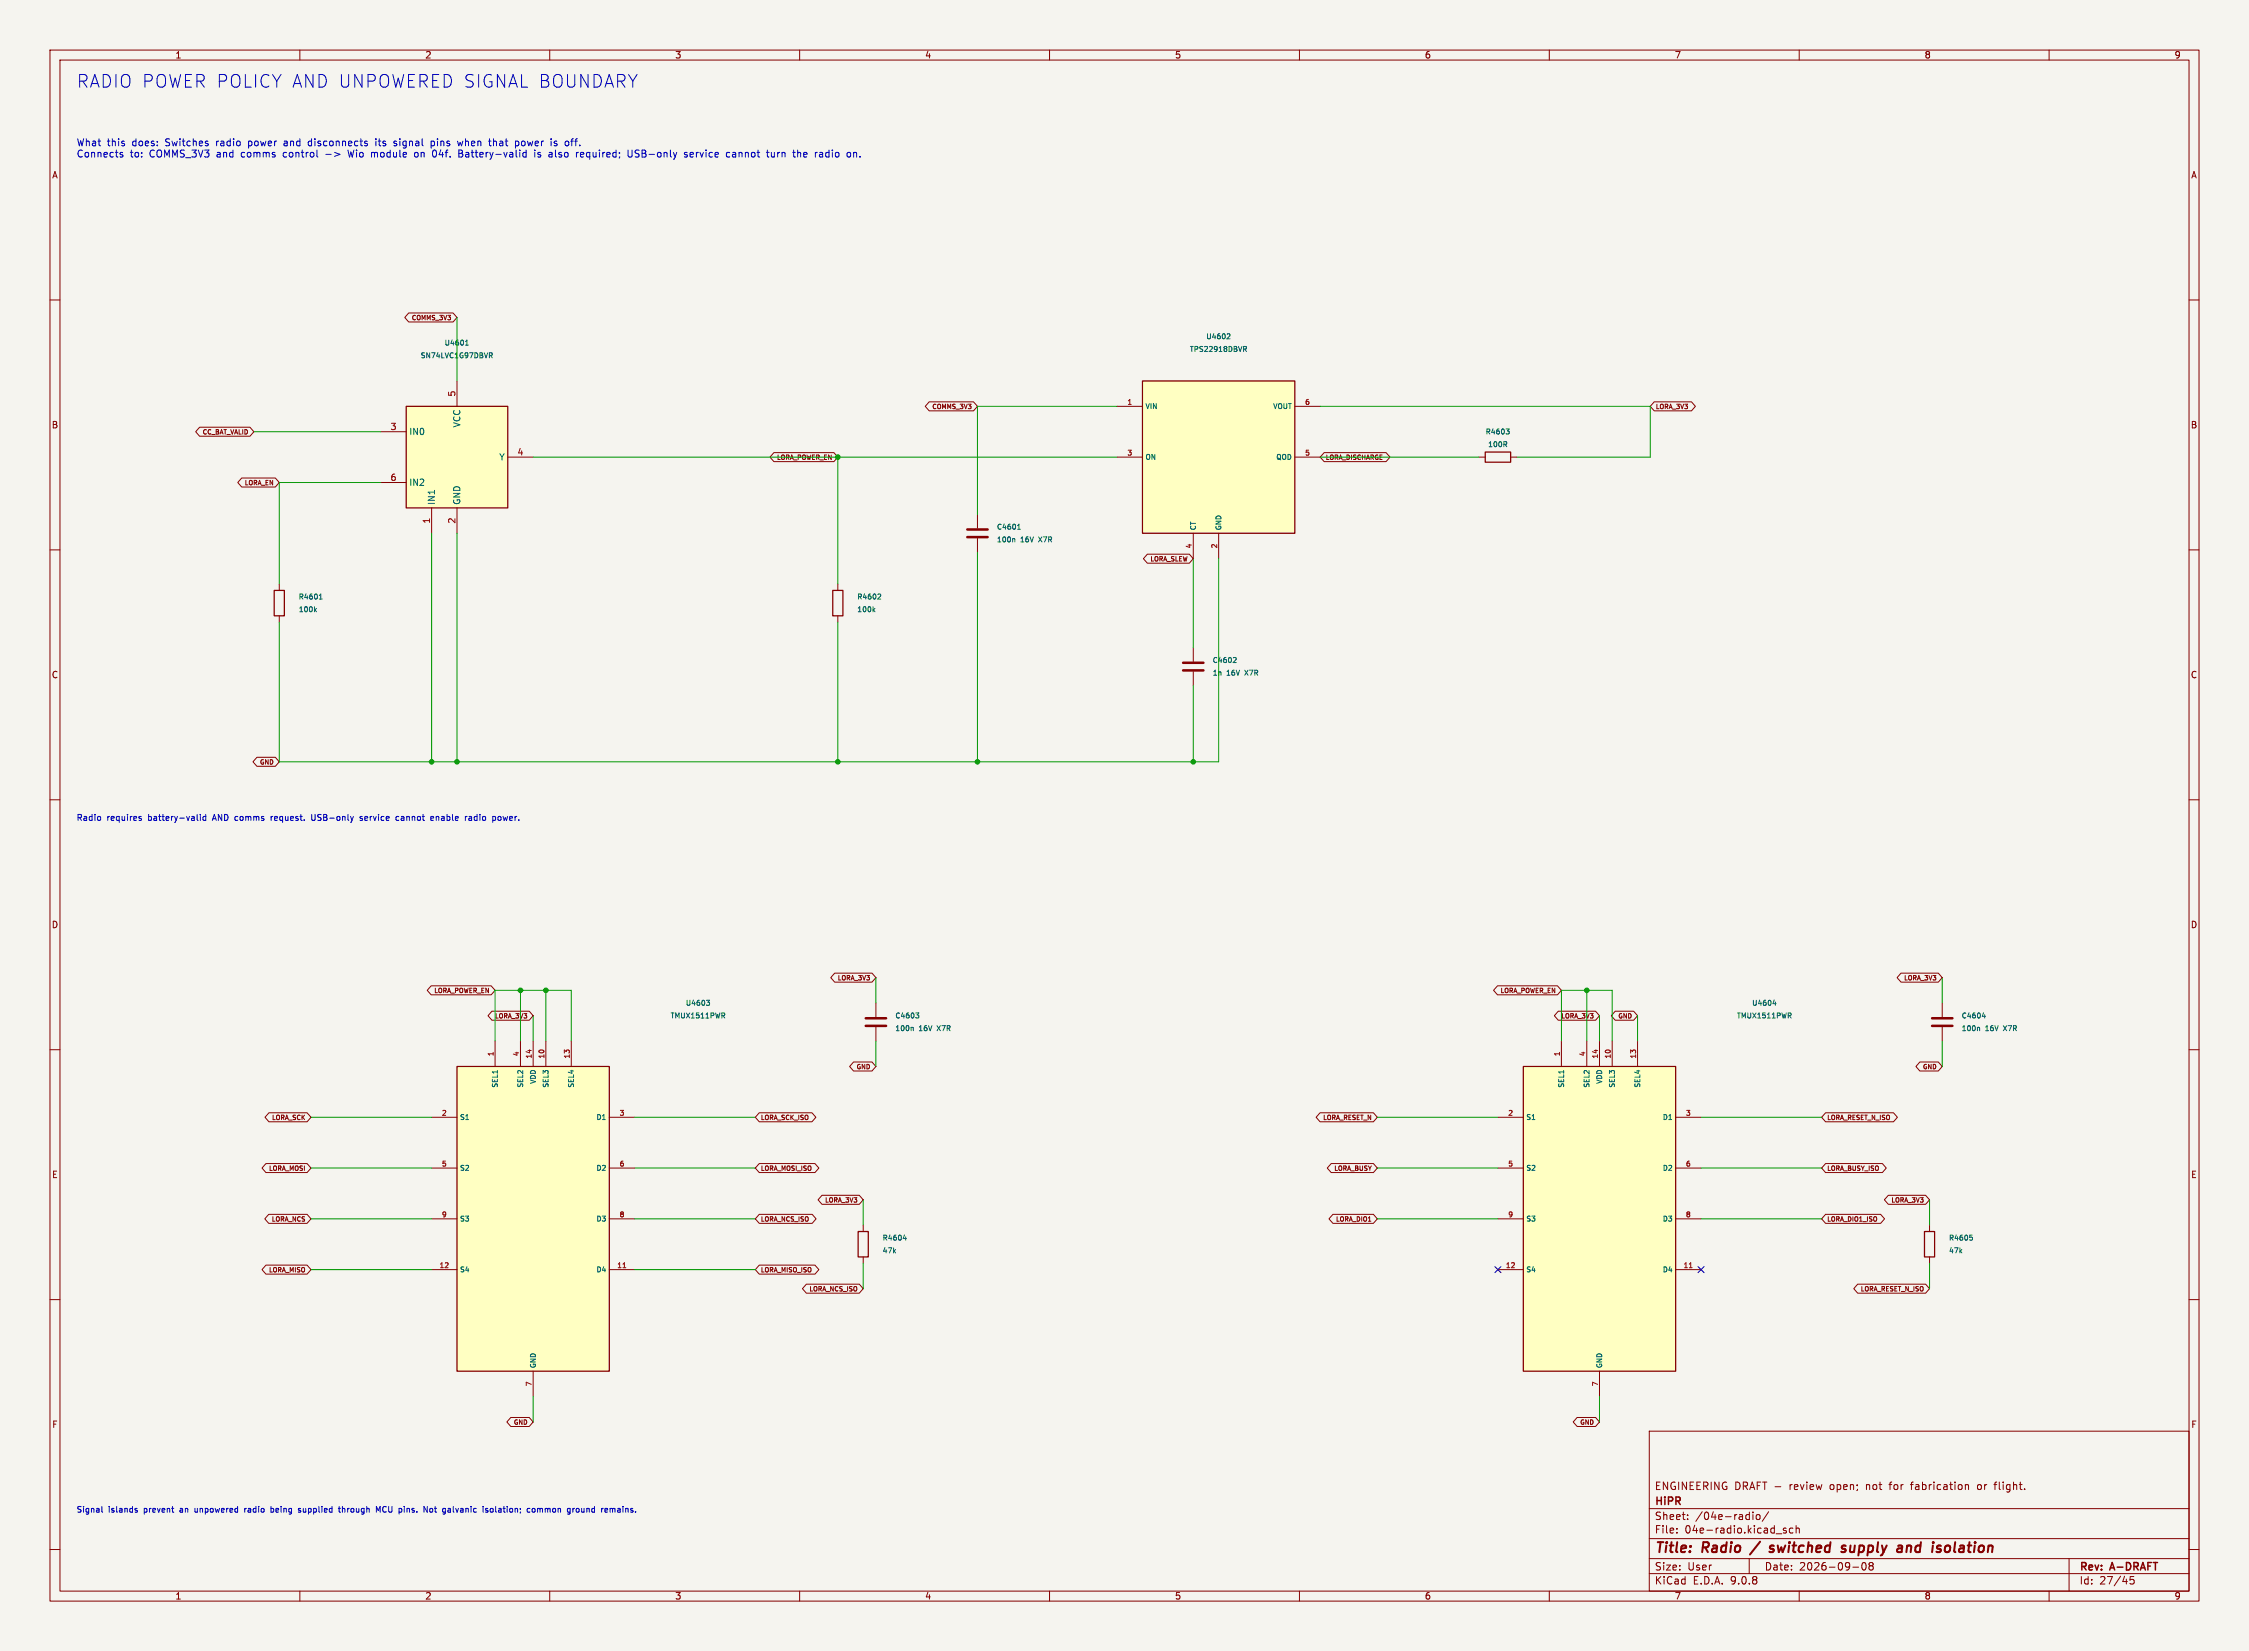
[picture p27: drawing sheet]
<svg xmlns="http://www.w3.org/2000/svg" width="450mm" height="330mm" viewBox="0 0 450 330" stroke-linecap="round" stroke-linejoin="round" font-family="sans-serif">
<defs><g id="words">
<text font-size="3.5" fill="#0000c2" x="15.2" y="17.8">RADIO POWER POLICY AND UNPOWERED SIGNAL BOUNDARY</text>
<g font-size="2.8" fill="#840000">
<text x="331" y="311.2">Title:</text>
<text x="340.7" y="311.2">Radio</text>
<text x="355.8" y="311.2">switched</text>
<text x="371" y="311.2">supply</text>
<text x="382.9" y="311.2">and</text>
<text x="390.7" y="311.2">isolation</text>
</g>
<g font-size="2.1" fill="#840000">
<text x="331" y="298.3">ENGINEERING DRAFT -</text>
<text x="358.2" y="298.3">review</text>
<text x="366.4" y="298.3">open;</text>
<text x="373.8" y="298.3">not</text>
<text x="378.7" y="298.3">for</text>
<text x="383.1" y="298.3">fabrication</text>
<text x="396.5" y="298.3">or</text>
<text x="400.1" y="298.3">flight.</text>
<text x="331" y="304.3">Sheet:</text>
<text x="331" y="301.5">HiPR</text>
<text x="339.2" y="304.3">/04e-radio/</text>
<text x="331" y="307">File:</text>
<text x="337.1" y="307">04e-radio.kicad_sch</text>
<text x="331" y="317.2">KiCad</text>
<text x="331" y="314.4">Size:</text>
<text x="337.7" y="314.4">User</text>
<text x="338.7" y="317.2">E.D.A.</text>
<text x="346.3" y="317.2">9.0.8</text>
<text x="353" y="314.4">Date:</text>
<text x="360" y="314.4">2026-09-08</text>
<text x="416" y="314.6">Rev:</text>
<text x="416" y="317.2">Id:</text>
<text x="420.1" y="317.2">27/45</text>
<text x="422.4" y="314.6">A-DRAFT</text>
</g>
<g font-size="1.9" fill="#0000c2">
<text x="15.2" y="29.6">What</text>
<text x="21.4" y="29.6">this</text>
<text x="26.5" y="29.6">does:</text>
<text x="33.3" y="29.6">Switches</text>
<text x="43.6" y="29.6">radio</text>
<text x="50.2" y="29.6">power</text>
<text x="57.5" y="29.6">and</text>
<text x="62.5" y="29.6">disconnects</text>
<text x="76.2" y="29.6">its</text>
<text x="80" y="29.6">signal</text>
<text x="87.6" y="29.6">pins</text>
<text x="93.2" y="29.6">when</text>
<text x="99.6" y="29.6">that</text>
<text x="105" y="29.6">power</text>
<text x="112.3" y="29.6">is</text>
<text x="115.4" y="29.6">off.</text>
<text x="15.2" y="31.8">Connects</text>
<text x="26" y="31.8">to:</text>
<text x="30" y="31.8">COMMS_3V3</text>
<text x="43.6" y="31.8">and</text>
<text x="48.6" y="31.8">comms</text>
<text x="57.2" y="31.8">control</text>
<text x="65.8" y="31.8">-&gt;</text>
<text x="70.5" y="31.8">Wio</text>
<text x="75.3" y="31.8">module</text>
<text x="84.2" y="31.8">on</text>
<text x="87.9" y="31.8">04f.</text>
<text x="93.3" y="31.8">Battery-valid</text>
<text x="108.7" y="31.8">is</text>
<text x="111.7" y="31.8">also</text>
<text x="117.4" y="31.8">required;</text>
<text x="127.9" y="31.8">USB-only</text>
<text x="139.4" y="31.8">service</text>
<text x="148" y="31.8">cannot</text>
<text x="156.3" y="31.8">turn</text>
<text x="161.7" y="31.8">the</text>
<text x="166.3" y="31.8">radio</text>
</g>
<g font-size="1.8" fill="#840000">
<text x="35" y="11.9">1</text>
<text x="85" y="11.9">2</text>
<text x="135" y="11.9">3</text>
<text x="185" y="11.9">4</text>
<text x="235" y="11.9">5</text>
<text x="285" y="11.9">6</text>
<text x="335" y="11.9">7</text>
<text x="385" y="11.9">8</text>
<text x="435" y="11.9">9</text>
<text x="10.3" y="35.9">A</text>
<text x="438.3" y="35.9">A</text>
<text x="10.3" y="85.9">B</text>
<text x="438.3" y="85.9">B</text>
<text x="10.3" y="135.9">C</text>
<text x="438.3" y="135.9">C</text>
<text x="10.3" y="185.9">D</text>
<text x="438.3" y="185.9">D</text>
<text x="10.3" y="235.9">E</text>
<text x="438.3" y="235.9">E</text>
<text x="10.3" y="285.9">F</text>
<text x="438.3" y="285.9">F</text>
<text x="35" y="320.2">1</text>
<text x="85" y="320.2">2</text>
<text x="135" y="320.2">3</text>
<text x="185" y="320.2">4</text>
<text x="235" y="320.2">5</text>
<text x="285" y="320.2">6</text>
<text x="335" y="320.2">7</text>
<text x="385" y="320.2">8</text>
<text x="435" y="320.2">9</text>
</g>
<g font-size="1.8" fill="#a90000">
<text x="91.2" y="79.5" transform="rotate(-90 91.2 79.5)">5</text>
<text x="78" y="86.1">3</text>
<text x="103.4" y="91.2">4</text>
<text x="78" y="96.3">6</text>
<text x="86.1" y="104.9" transform="rotate(-90 86.1 104.9)">1</text>
<text x="91.2" y="104.9" transform="rotate(-90 91.2 104.9)">2</text>
</g>
<g font-size="1.8" fill="#006464">
<text x="81.8" y="87.2">IN0</text>
<text x="92.3" y="85.6" transform="rotate(-90 92.3 85.6)">VCC</text>
<text x="99.8" y="92.3">Y</text>
<text x="81.8" y="97.4">IN2</text>
<text x="87.2" y="101.1" transform="rotate(-90 87.2 101.1)">IN1</text>
<text x="92.3" y="101.1" transform="rotate(-90 92.3 101.1)">GND</text>
</g>
<g font-size="1.7" fill="#0000c2">
<text x="15.2" y="164.4">Radio</text>
<text x="21.4" y="164.4">requires</text>
<text x="29.8" y="164.4">battery-valid</text>
<text x="42.9" y="164.4">AND comms</text>
<text x="55" y="164.4">request.</text>
<text x="63.3" y="164.4">USB-only</text>
<text x="73.2" y="164.4">service</text>
<text x="80.6" y="164.4">cannot</text>
<text x="87.8" y="164.4">enable</text>
<text x="94.9" y="164.4">radio</text>
<text x="100.6" y="164.4">power.</text>
</g>
<g font-size="1.6" fill="#0000c2">
<text x="15.2" y="302.8">Signal</text>
<text x="21.7" y="302.8">islands</text>
<text x="28.9" y="302.8">prevent</text>
<text x="36.3" y="302.8">an</text>
<text x="39.5" y="302.8">unpowered</text>
<text x="49.7" y="302.8">radio</text>
<text x="55.2" y="302.8">being</text>
<text x="61" y="302.8">supplied</text>
<text x="69.3" y="302.8">through</text>
<text x="77" y="302.8">MCU</text>
<text x="81.7" y="302.8">pins.</text>
<text x="87" y="302.8">Not</text>
<text x="91" y="302.8">galvanic</text>
<text x="99.2" y="302.8">isolation;</text>
<text x="108.3" y="302.8">common</text>
<text x="116.6" y="302.8">ground</text>
<text x="123.6" y="302.8">remains.</text>
</g>
<g font-size="1.4" fill="#006464">
<text x="84.1" y="71.9">SN74LVC1G97DBVR</text>
<text x="88.8" y="69.3">U4601</text>
<text x="238" y="70.6">TPS22918DBVR</text>
<text x="241.2" y="68.1">U4602</text>
<text x="229.1" y="82">VIN</text>
<text x="254.6" y="82">VOUT</text>
<text x="297.1" y="87.1">R4603</text>
<text x="297.6" y="89.7">100R</text>
<text x="229.1" y="92.2">ON</text>
<text x="255.2" y="92.2">QOD</text>
<text x="199.4" y="106.2">C4601</text>
<text x="239.5" y="106.2" transform="rotate(-90 239.5 106.2)">CT</text>
<text x="244.6" y="106.2" transform="rotate(-90 244.6 106.2)">GND</text>
<text x="199.4" y="108.7">100n</text>
<text x="204.2" y="108.7">16V</text>
<text x="208" y="108.7">X7R</text>
<text x="59.7" y="122.7">100k</text>
<text x="59.7" y="120.1">R4601</text>
<text x="171.4" y="122.7">100k</text>
<text x="171.4" y="120.1">R4602</text>
<text x="242.5" y="135.4">1n</text>
<text x="242.5" y="132.8">C4602</text>
<text x="245.4" y="135.4">16V</text>
<text x="249.3" y="135.4">X7R</text>
<text x="134.1" y="204">TMUX1511PWR</text>
<text x="137.1" y="201.4">U4603</text>
<text x="179" y="204">C4603</text>
<text x="347.4" y="204">TMUX1511PWR</text>
<text x="350.5" y="201.4">U4604</text>
<text x="392.4" y="204">C4604</text>
<text x="179" y="206.5">100n</text>
<text x="183.9" y="206.5">16V</text>
<text x="187.7" y="206.5">X7R</text>
<text x="392.4" y="206.5">100n</text>
<text x="397.2" y="206.5">16V</text>
<text x="401.1" y="206.5">X7R</text>
<text x="99.8" y="217.8" transform="rotate(-90 99.8 217.8)">SEL1</text>
<text x="104.9" y="217.8" transform="rotate(-90 104.9 217.8)">SEL2</text>
<text x="107.4" y="217" transform="rotate(-90 107.4 217)">VDD</text>
<text x="109.9" y="217.8" transform="rotate(-90 109.9 217.8)">SEL3</text>
<text x="115" y="217.8" transform="rotate(-90 115 217.8)">SEL4</text>
<text x="313.1" y="217.8" transform="rotate(-90 313.1 217.8)">SEL1</text>
<text x="318.2" y="217.8" transform="rotate(-90 318.2 217.8)">SEL2</text>
<text x="320.8" y="217" transform="rotate(-90 320.8 217)">VDD</text>
<text x="323.3" y="217.8" transform="rotate(-90 323.3 217.8)">SEL3</text>
<text x="328.4" y="217.8" transform="rotate(-90 328.4 217.8)">SEL4</text>
<text x="91.9" y="224.3">S1</text>
<text x="119.2" y="224.3">D1</text>
<text x="305.3" y="224.3">S1</text>
<text x="332.6" y="224.3">D1</text>
<text x="91.9" y="234.4">S2</text>
<text x="119.2" y="234.4">D2</text>
<text x="305.3" y="234.4">S2</text>
<text x="332.6" y="234.4">D2</text>
<text x="91.9" y="244.6">S3</text>
<text x="119.2" y="244.6">D3</text>
<text x="305.3" y="244.6">S3</text>
<text x="332.6" y="244.6">D3</text>
<text x="176.5" y="250.9">47k</text>
<text x="176.5" y="248.4">R4604</text>
<text x="389.9" y="250.9">47k</text>
<text x="389.9" y="248.4">R4605</text>
<text x="91.9" y="254.7">S4</text>
<text x="119.2" y="254.7">D4</text>
<text x="305.3" y="254.7">S4</text>
<text x="332.6" y="254.7">D4</text>
<text x="107.4" y="273.8" transform="rotate(-90 107.4 273.8)">GND</text>
<text x="320.8" y="273.8" transform="rotate(-90 320.8 273.8)">GND</text>
</g>
<g font-size="1.4" fill="#a90000">
<text x="225.5" y="81">1</text>
<text x="261" y="81">6</text>
<text x="225.5" y="91.2">3</text>
<text x="261" y="91.2">5</text>
<text x="238.5" y="109.8" transform="rotate(-90 238.5 109.8)">4</text>
<text x="243.6" y="109.8" transform="rotate(-90 243.6 109.8)">2</text>
<text x="98.8" y="211.4" transform="rotate(-90 98.8 211.4)">1</text>
<text x="103.9" y="211.4" transform="rotate(-90 103.9 211.4)">4</text>
<text x="106.4" y="211.9" transform="rotate(-90 106.4 211.9)">14</text>
<text x="109" y="211.9" transform="rotate(-90 109 211.9)">10</text>
<text x="114" y="211.9" transform="rotate(-90 114 211.9)">13</text>
<text x="312.2" y="211.4" transform="rotate(-90 312.2 211.4)">1</text>
<text x="317.2" y="211.4" transform="rotate(-90 317.2 211.4)">4</text>
<text x="319.8" y="211.9" transform="rotate(-90 319.8 211.9)">14</text>
<text x="322.3" y="211.9" transform="rotate(-90 322.3 211.9)">10</text>
<text x="327.4" y="211.9" transform="rotate(-90 327.4 211.9)">13</text>
<text x="88.3" y="223.3">2</text>
<text x="123.9" y="223.3">3</text>
<text x="301.7" y="223.3">2</text>
<text x="337.2" y="223.3">3</text>
<text x="88.3" y="233.4">5</text>
<text x="123.9" y="233.4">6</text>
<text x="301.7" y="233.4">5</text>
<text x="337.2" y="233.4">6</text>
<text x="88.3" y="243.6">9</text>
<text x="123.9" y="243.6">8</text>
<text x="301.7" y="243.6">9</text>
<text x="337.2" y="243.6">8</text>
<text x="87.8" y="253.8">12</text>
<text x="123.4" y="253.8">11</text>
<text x="301.2" y="253.8">12</text>
<text x="336.7" y="253.8">11</text>
<text x="106.4" y="277.5" transform="rotate(-90 106.4 277.5)">7</text>
<text x="319.8" y="277.5" transform="rotate(-90 319.8 277.5)">7</text>
</g>
<g font-size="1.3" fill="#840000">
<text x="82.2" y="64.3">COMMS_3V3</text>
<text x="186.4" y="82">COMMS_3V3</text>
<text x="331.2" y="82">LORA_3V3</text>
<text x="40.4" y="87.1">CC_BAT_VALID</text>
<text x="155.3" y="92.2">LORA_POWER_EN</text>
<text x="265.2" y="92.2">LORA_DISCHARGE</text>
<text x="48.8" y="97.3">LORA_EN</text>
<text x="230" y="112.5">LORA_SLEW</text>
<text x="51.8" y="153.2">GND</text>
<text x="167.5" y="196.3">LORA_3V3</text>
<text x="380.8" y="196.3">LORA_3V3</text>
<text x="86.7" y="198.9">LORA_POWER_EN</text>
<text x="98.9" y="204">LORA_3V3</text>
<text x="300.1" y="198.9">LORA_POWER_EN</text>
<text x="312.2" y="204">LORA_3V3</text>
<text x="323.6" y="204">GND</text>
<text x="171.2" y="214.1">GND</text>
<text x="384.6" y="214.1">GND</text>
<text x="54.3" y="224.3">LORA_SCK</text>
<text x="152.1" y="224.3">LORA_SCK_ISO</text>
<text x="264.6" y="224.3">LORA_RESET_N</text>
<text x="365.5" y="224.3">LORA_RESET_N_ISO</text>
<text x="53.7" y="234.4">LORA_MOSI</text>
<text x="152.1" y="234.4">LORA_MOSI_ISO</text>
<text x="266.8" y="234.4">LORA_BUSY</text>
<text x="365.5" y="234.4">LORA_BUSY_ISO</text>
<text x="54.2" y="244.6">LORA_NCS</text>
<text x="152.1" y="244.6">LORA_NCS_ISO</text>
<text x="164.9" y="240.8">LORA_3V3</text>
<text x="267.1" y="244.6">LORA_DIO1</text>
<text x="365.5" y="244.6">LORA_DIO1_ISO</text>
<text x="378.3" y="240.8">LORA_3V3</text>
<text x="53.7" y="254.8">LORA_MISO</text>
<text x="152.1" y="254.8">LORA_MISO_ISO</text>
<text x="161.8" y="258.6">LORA_NCS_ISO</text>
<text x="372.1" y="258.6">LORA_RESET_N_ISO</text>
<text x="102.6" y="285.2">GND</text>
<text x="316" y="285.2">GND</text>
</g>
</g></defs>
<path d="M0 0h450v330.3h-450z" fill="#f5f4ef" stroke="#f5f4ef" stroke-width=".2"/>
<g fill="none" stroke="#840000" stroke-width=".2">
<path d="M10 10h430v310.3h-430zM12 12h426v306.3h-426zM60 10v2M110 10v2M160 10v2M210 10v2M260 10v2M310 10v2M360 10v2M410 10v2M10 60h2M438 60h2"/>
<path d="M10 110h2M438 110h2M10 160h2M438 160h2M10 210h2M438 210h2M10 260h2M438 260h2M330 286.3h108v32h-108zM382.2 297h.6M393.3 297.1h.5l.1 .9M396 297l-.3 .3v.4l.3 .3"/>
<path d="M399 297h.5M399.5 296.5l-.3 .2v1.3M10 310h2M60 318.3v2M110 318.3v2M160 318.3v2M210 318.3v2M260 318.3v2M310 318.3v2M330 314.8h108M330 311.8h108M330 307.8h108"/>
<path d="M330 301.8h108M335.5 306.6v.1M335.5 305.8v.1M337.7 303.9v.1M337.7 303.1v.1M349.9 303l.1 .1M350 311.8v3M350 302.5v1.5M350 304h-.1M350.7 302.5v.2M350.7 303v1M351.5 303.2l.2-.2 .4 .2 .1 .5-.2 .3h-.3l-.2-.1z"/>
<path d="M353.9 302.5l-1.3 1.9M355.4 306.9h1.1M357.4 305.8l-.4-.1-.2 .2 .1 .3 .5 .1v.4h-.6M358.7 305.8l-.4-.1-.3 .3 .2 .7h.5M359.4 305.9l.2-.2 .4 .1v.9M359.4 305.2v1.5M360 318.3v2M370.7 313.6h1.2M372.7 312.8a.81 .81 0 0 0 .3 1.3l.2-.1 .2-.4-.2-.8M374 312.8v.2l.2 .3M374.2 313.3l-.2 .3v.2l.2 .3h.5l.1-.3-.1-.4-.2-.1M374.2 313.3h.3"/>
<path d="M374.7 312.8l.1 .2-.3 .3M410 318.3v2M414 311.8v6.5M427 315.4h-.8v.7l.2-.1 .5 .1 .1 .2v.5l-.3 .1-.5-.1M438 310h2"/>
</g>
<path d="M352.2 308.4l-2.1 2.6M354.9 309.3a.49 .49 0 0 0-.8 .3l.3 .3 .4 .1 .1 .3-.3 .2-.6-.1M368.8 309.9l.4 .1 .1 .3-.3 .2h-.4M368.8 309.2l.5 .1M370.3 309.2l-.1 1.2M381.6 309.2l-.2 1.3M382.2 309.2l-.6 .2M389.9 309.2l-.5 .1-.2 .3v.8a.52 .52 0 0 0 .7 0" fill="none" stroke="#840000" stroke-width=".4"/>
<path d="M91.4 213.4h30.5v60.9h-30.5z" fill="#ffffc2"/>
<path d="M297.2 90.4h5.1v2.1h-5.1zM166.6 118.1h2.1v5.1h-2.1zM91.4 213.4h30.5v60.9h-30.5z" fill="none" stroke="#840000" stroke-width=".25"/>
<g fill="none" stroke="#840000" stroke-width=".2">
<path d="M295.9 91.5h1.3M302.3 91.5h1.2M167.6 116.9v1.2M195.6 102.9v2.8M195.6 107.7v2.8M167.6 123.2v1.3M99.1 208.3v5.1M104.1 208.3v5.1M106.7 208.3v5.1M109.2 208.3v5.1M114.3 208.3v5.1M175.3 200.7v2.8"/>
<path d="M175.3 205.5v2.8M86.4 223.5h5M86.4 233.7h5M121.9 223.5h5.1M121.9 233.7h5.1M86.4 243.9h5M86.4 254h5M121.9 243.9h5.1M121.9 254h5.1M106.7 274.3v5.1"/>
</g>
<path d="M124.7 253.6h.5" fill="none" stroke="#a90000" stroke-width=".2"/>
<g fill="none" stroke="#006464" stroke-width=".2">
<path d="M301.1 88.9l.4 .5M301.3 85.8h.7l-.4 .4 .3 .1 .1 .3-.2 .2h-.3M301.4 88.5v.3M175.8 118.8l.3 .1 .1 .2-.6 .8h.6M202.8 107.8l.3 .1v.5M203.6 105.9h.6M203.7 105.1l.2-.2v1M174.8 122l.3 .4M175.1 121.7l-.4 .4M141.3 200.1h.7l-.4 .4 .3 .1 .1 .3-.2 .2h-.3M144.7 203.2l.3 .5M144.9 202.7v.4"/>
<path d="M182.4 205.5l.3 .2v.5M183.2 202.7h.7l-.4 .4h.3l.1 .4-.2 .2h-.3"/>
</g>
<path d="M193.5 105.9h4.1M193.5 107.5h4.1M173.2 203.7h4.1M173.2 205.3h4.1" fill="none" stroke="#840000" stroke-width=".51"/>
<path d="M304.8 213.4h30.5v60.9h-30.5z" fill="#ffffc2"/>
<path d="M304.8 213.4h30.5v60.9h-30.5z" fill="none" stroke="#840000" stroke-width=".25"/>
<g fill="none" stroke="#840000" stroke-width=".2">
<path d="M312.4 208.3v5.1M317.5 208.3v5.1M320 208.3v5.1M322.6 208.3v5.1M327.7 208.3v5.1M299.7 223.5h5.1M299.7 233.7h5.1M335.3 223.5h5.1M335.3 233.7h5.1M299.7 243.9h5.1M299.7 254h5.1M335.3 243.9h5.1"/>
<path d="M335.3 254h5.1M320 274.3v5.1"/>
</g>
<path d="M338 253.6h.6" fill="none" stroke="#a90000" stroke-width=".2"/>
<path d="M354.8 200.8h.6M355.2 200.5v.6M358 203.2l.4 .5M358.3 202.7v.4" fill="none" stroke="#006464" stroke-width=".2"/>
<path d="M228.6 76.2h30.5v30.5h-30.5z" fill="#ffffc2"/>
<path d="M228.6 76.2h30.5v30.5h-30.5zM54.9 118.1h2v5.1h-2zM171.7 246.4h2v5.1h-2zM385.1 246.4h2v5.1h-2z" fill="none" stroke="#840000" stroke-width=".25"/>
<g fill="none" stroke="#840000" stroke-width=".2">
<path d="M223.5 81.3h5.1M223.5 91.5h5.1M259.1 81.3h5.1M259.1 91.5h5.1M55.9 116.9v1.2M238.8 106.7v5.1M243.8 106.7v5.1M55.9 123.2v1.3M238.8 129.6v2.8M238.8 134.4v2.8M388.6 200.7v2.8M388.6 205.5v2.8"/>
<path d="M172.7 245.1v1.3M172.7 251.5v1.2M386.1 245.1v1.3M386.1 251.5v1.2"/>
</g>
<g fill="none" stroke="#006464" stroke-width=".2">
<path d="M245.7 66.8h.3l.1 .3-.6 .7h.6M248.8 69.3h.4l.2 .2-.1 .3h-.5M249.1 69.8l.3 .5M63.9 119.9h.6M64 119.1l.2-.3v1.1M63 122l.3 .4M63.3 121.7l-.4 .4M246.9 131.5l.4 .1 .1 .2-.7 .8h.7M395.8 205.5l.3 .2v.5M396.6 203.3h.7M397.1 203v.7M180.7 247.8h.7"/>
<path d="M181.2 247.5v.6M394.1 247.1h.5M394.2 247.5l.5 .2-.1 .3-.4 .1"/>
</g>
<path d="M236.7 132.6h4.1M236.7 134.1h4.1M386.6 203.7h4.1M386.6 205.3h4.1" fill="none" stroke="#840000" stroke-width=".51"/>
<path d="M81.3 81.3h20.3v20.3h-20.3z" fill="#ffffc2"/>
<path d="M81.3 81.3h20.3v20.3h-20.3z" fill="none" stroke="#840000" stroke-width=".25"/>
<g fill="none" stroke="#840000" stroke-width=".2">
<path d="M81.8 62.6h8.9l.7 .9-.7 .9h-8.9l-.8-.9zM91.4 76.2v5.1M39.9 85.5h10.1l.8 .9-.8 .9h-10.1l-.7-.9zM48.4 95.6h6.7l.8 .9-.8 .9h-6.7l-.8-.9zM76.2 86.4h5.1M76.2 96.5h5.1M101.6 91.5h5.1M154.8 90.6h12.1l.7 .9-.7 .9h-12.1l-.7-.9zM185.9 80.4h8.9l.8 .9-.8 .9h-8.9l-.8-.9zM264.9 90.6h12.4l.8 .9-.8 .9h-12.4l-.7-.9zM331 80.4h7.4l.8 .9-.8 .9h-7.4l-.8-.9zM86.4 101.6v5.1"/>
<path d="M91.4 101.6v5.1M229.6 110.9h8.4l.8 .9-.8 .9h-8.4l-.8-.9zM51.4 151.5h3.7l.8 .9-.8 .9h-3.7l-.8-.9zM86.3 197.2h12l.8 .9-.8 .9h-12l-.8-.9zM167 194.7h7.5l.8 .9-.8 .9h-7.5l-.8-.9zM299.6 197.2h12l.8 .9-.8 .9h-12l-.8-.9zM380.4 194.7h7.4l.8 .9-.8 .9h-7.4l-.8-.9zM98.4 202.3h7.5l.8 .9-.8 .9h-7.5l-.8-.9zM170.8 212.5h3.7l.8 .9-.8 .9h-3.7l-.8-.9zM311.8 202.3h7.5l.7 .9-.7 .9h-7.5l-.8-.9zM323.2 202.3h3.7l.8 .9-.8 .9h-3.7l-.8-.9zM384.1 212.5h3.7l.8 .9-.8 .9h-3.7l-.7-.9z"/>
<path d="M53.2 232.8h8.2l.8 .9-.8 .9h-8.2l-.8-.9zM53.8 222.6h7.6l.8 .9-.8 .9h-7.6l-.8-.9zM151.9 222.6h10.6l.8 .9-.8 .9h-10.6l-.8-.9zM151.9 232.8h11.2l.8 .9-.8 .9h-11.2l-.8-.9zM164.5 239.1h7.4l.8 .9-.8 .9h-7.4l-.8-.9zM264.1 222.6h10.7l.8 .9-.8 .9h-10.7l-.8-.9zM266.4 232.8h8.4l.8 .9-.8 .9h-8.4l-.8-.9zM365.3 222.6h13.6l.8 .9-.8 .9h-13.6l-.8-.9zM365.3 232.8h11.3l.8 .9-.8 .9h-11.3l-.8-.9zM377.8 239.1h7.5l.8 .9-.8 .9h-7.5l-.8-.9zM53.2 253.1h8.2l.8 .9-.8 .9h-8.2l-.8-.9zM53.8 243h7.6l.8 .9-.8 .9h-7.6l-.8-.9z"/>
<path d="M151.9 253.1h11.2l.8 .9-.8 .9h-11.2l-.8-.9zM151.9 243h10.6l.8 .9-.8 .9h-10.6l-.8-.9zM161.3 256.9h10.6l.8 .9-.8 .9h-10.6l-.7-.9zM266.7 243h8.1l.8 .9-.8 .9h-8.1l-.8-.9zM365.3 243h11l.8 .9-.8 .9h-11l-.8-.9zM371.7 256.9h13.6l.8 .9-.8 .9h-13.6l-.8-.9zM102.2 283.6h3.7l.8 .9-.8 .9h-3.7l-.8-.9zM315.6 283.6h3.7l.7 .9-.7 .9h-3.7l-.8-.9z"/>
</g>
<path d="M93.1 69.1h.6M93.2 68.3l.2-.3v1.1M97.9 70.6h.4l.2 .2-.1 .3h-.5M98.2 71.1l.3 .5" fill="none" stroke="#006464" stroke-width=".2"/>
<g fill="none" stroke="#009600" stroke-width=".2">
<path d="M91.4 63.5v12.7M50.8 86.4h25.4M76.2 96.5h-20.3v20.4M106.7 91.5h116.8M167.6 91.5v25.4M223.5 81.3h-27.9v21.6M264.2 91.5h31.7M264.2 81.3h66v10.2h-26.7M86.4 106.7v45.7M91.4 106.7v45.7M195.6 110.5v41.9M238.8 111.8v17.8"/>
<path d="M243.8 111.8v40.6h-187.9v-27.9M167.6 124.5v27.9M238.8 137.2v15.2M104.1 198.1v10.2M109.2 198.1v10.2M175.3 195.6v5.1M317.5 198.1v10.2M388.6 195.6v5.1M99.1 208.3v-10.2h15.2v10.2M106.7 203.2v5.1M175.3 208.3v5.1M312.4 208.3v-10.2h10.2v10.2"/>
<path d="M320 203.2v5.1M327.7 203.2v5.1M388.6 208.3v5.1M62.2 223.5h24.2M62.2 233.7h24.2M127 223.5h24.1M127 233.7h24.1M275.6 223.5h24.1M275.6 233.7h24.1M340.4 223.5h24.1M340.4 233.7h24.1M62.2 243.9h24.2"/>
<path d="M62.2 254h24.2M127 243.9h24.1M127 254h24.1M172.7 240v5.1M172.7 252.7v5.1M275.6 243.9h24.1M340.4 243.9h24.1M386.1 240v5.1M386.1 252.7v5.1M106.7 279.4v5.1M320 279.4v5.1"/>
</g>
<path d="M299.1 253.4l1.2 1.2M300.3 253.4l-1.2 1.2M339.8 253.4l1.2 1.2M341 253.4l-1.2 1.2" fill="none" stroke="#000084" stroke-width=".2"/>
<g fill="none" stroke="#0000c2" stroke-width=".2">
<path d="M24.1 30.9l.4 .1 .1 .2-.2 .2h-.4M24.1 30.6h.4M57 28.2l-.1 .1M57 28.6l-.2 .2 .2 .4M61.9 28.2l-.2 .3v.4l.2 .3M63.5 31.4h.1M65.2 30.9h1.1M69.6 30l.3 1.4M73.3 28.7l.2 .2-.2 .3M73.3 28.2l.2 .1M74.4 30.6h.5M75.2 27.8v.1"/>
<path d="M75.2 28.2v1M79.3 28.3l-.3-.1-.2 .2 .1 .2 .4 .2v.3h-.5M83 30.6v.7l.2 .1 .4-.1M86.3 28.3l.4-.1 .2 .3-.1 .6h-.5M86.3 28.2v1.4M87.1 30.1l-.2-.1-.2 .2M87.3 30.9l-.1 .4-.3 .1M91.5 28.2l.3 1 .3-.7 .2 .7 .3-1M91.8 30h.5l.2 .3-.2 .4 .2 .1 .1 .4-.3 .2h-.5zM91.8 30.7h.5M98.7 27.8v1.4M99.1 28.2l-.4 .2"/>
<path d="M103.3 28.2h.2l.3 .3-.1 .5-.4 .2M104.5 28.3l-.2 .2 .2 .6M104.7 31.3l.2 .1h.4M105.3 30v1.4M107 30.5v.9M107.7 30.6v.3l.5 .3M108.2 31.2l-.2 .2h-.4M110.3 27.8v.1M110.9 28.6l.5 .2 .1 .2-.2 .2-.4-.1M110.9 28.3h.5M114.2 28.2h.5M114.7 27.8l-.3 .2v1.2"/>
<path d="M116.1 31l.7-.2-.1-.2-.4-.1-.2 .2 .1 .7h.5M125.7 30v1.2l.2 .2h.4l.2-.2v-1.2M127.1 31.4h.5M127.7 30h-.4l-.2 .3 .1 .3 .4 .2M137.5 30.6l-.4-.1-.2 .2 .1 .2 .5 .1v.4h-.6M138.1 31l.6-.2v-.2l-.4-.1-.2 .2v.7h.6M146.6 30.6h.5l.1 .8M147.2 30.8l-.5 .1-.2 .2 .2 .3h.5M154.9 31.3l-.2 .1h-.3M154.9 30.5v.9M155.6 30.5v.9M155.7 30.6l-.1 .2"/>
<path d="M161.3 30.5h-.3l-.2 .2 .1 .7h.4M161.5 30.8l-.7 .2M165.7 30.5h-.2l-.3 .3 .1 .5 .4 .1M171 30.5l.4 .2v.7M172.1 31.3v.1M20.1 163.5v.5M27.9 163.7l.4 .2v.2h-.4M27.9 163.4h.4M39.5 162.9v1.1l.1 .1M40.1 162.9v.2M40.1 163.3v.8M41.2 163.4l-.4-.1-.2 .3 .1 .5h.5"/>
<path d="M41.2 162.9v1.2M54.3 163.3v.8M54.6 163.3l-.3 .3M62.4 162.9v1.1l.5 .1M72.5 163.4l-.3-.1-.2 .2 .1 .2 .4 .1v.3h-.5M79.8 163.4l-.3-.1-.3 .3 .1 .5h.5M86.2 164l.2 .1h.3M86.2 163.5l.2-.2 .4 .2v.1l-.6 .1M87.3 163.3v.8M87.3 163.4v.1M93.3 163.3h.2M93.9 163.4h.4l.1 .7"/>
<path d="M94.4 163.6l-.6 .3 .2 .2h.4M99.1 163.5v.5M100.1 163.4l-.2-.1-.3 .3 .1 .5h.4M20.4 301.4v1l.1 .2M27.2 302.2h.2l.1 .2-.4 .2M27.2 301.8h.2M39 301.8v.6l.2 .2M49 301.8v.8M49.3 301.8l-.3 .2M54.2 301.8h.4l.2 .2M54.2 301.4v1.2M54.8 302.3l-.2 .3-.4-.1"/>
<path d="M60.1 301.8h-.2l-.2 .1 .1 .2 .3 .1v.3h-.4M67.7 301.8h.4M67.9 301.4v1l.2 .2M68.5 301.4v1.2M68.8 301.8l-.3 .1M75.3 302.6v-1.2l.4 .8 .4-.8v1.2M86.5 301.9l-.3-.1-.2 .2 .1 .5 .4-.1M89.8 301.8h.3v.8M90.1 302.5l-.3 .1M90.1 302.1h-.3M97.3 302.2h.3v.2l-.3 .2M97.3 301.8h.3"/>
<path d="M98.2 301.8h.3l.2 .2v.3l-.2 .3-.4-.3zM105.9 301.8h.1M106 302.5l-.1 .1M106.6 301.8h.2l.3 .2v.3l-.3 .3-.3-.3zM107.6 301.8v.8M107.9 301.8l-.3 .1M114.8 301.8h.2M115.4 301.8h.3l.2 .2v.3l-.2 .3-.4-.3zM122.1 301.9l.3-.1 .2 .1M122.6 301.9l.1-.1h.3l.1 .8M122.6 301.9v.7"/>
</g>
<g fill="#009600" stroke="#009600" stroke-width=".2">
<circle cx="91.4" cy="152.4" r=".46"/>
<circle cx="86.4" cy="152.4" r=".46"/>
<circle cx="167.6" cy="91.5" r=".46"/>
<circle cx="317.5" cy="198.1" r=".46"/>
<circle cx="167.6" cy="152.4" r=".46"/>
<circle cx="238.8" cy="152.4" r=".46"/>
<circle cx="195.6" cy="152.4" r=".46"/>
<circle cx="104.1" cy="198.1" r=".46"/>
<circle cx="109.2" cy="198.1" r=".46"/>
</g>
<use href="#words"/>
</svg>
